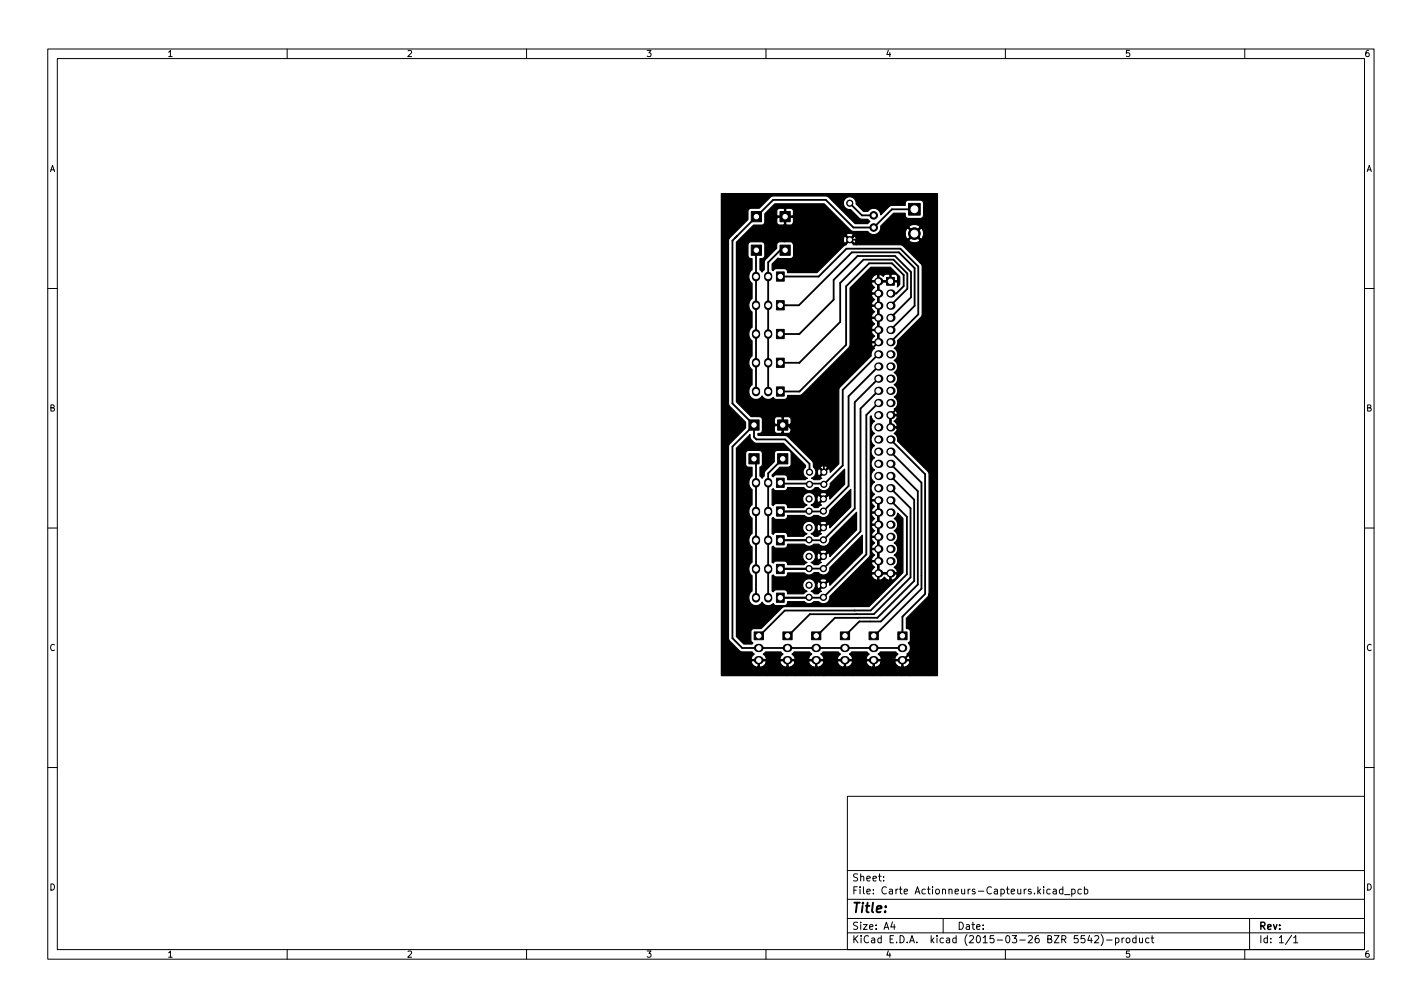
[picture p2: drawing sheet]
<svg xmlns="http://www.w3.org/2000/svg" width="297mm" height="210mm" viewBox="0 0 297 210" stroke-linecap="round" stroke-linejoin="round" font-family="sans-serif">
<defs><g id="words">
<text font-size="2.8" x="178" y="190.6">Title:</text>
<g font-size="2.1">
<text x="178" y="184">Sheet:</text>
<text x="178" y="186.7">File: Carte Actionneurs-Capteurs.kicad_pcb</text>
<text x="178" y="196.9">KiCad E.D.A. kicad (2015-03-26 BZR 5542)-product</text>
<text x="178" y="194.1">Size: A4</text>
<text x="200" y="194.1">Date:</text>
<text x="263" y="194.1">Rev:</text>
<text x="263" y="196.9">Id: 1/1</text>
</g>
<g font-size="1.8">
<text x="35" y="11.9">1</text>
<text x="85" y="11.9">2</text>
<text x="135" y="11.9">3</text>
<text x="185" y="11.9">4</text>
<text x="235" y="11.9">5</text>
<text x="285" y="11.9">6</text>
<text x="10.3" y="35.9">A</text>
<text x="285.4" y="35.9">A</text>
<text x="10.3" y="85.9">B</text>
<text x="285.4" y="85.9">B</text>
<text x="10.3" y="135.9">C</text>
<text x="285.4" y="135.9">C</text>
<text x="10.3" y="185.9">D</text>
<text x="285.4" y="185.9">D</text>
<text x="35" y="199.9">1</text>
<text x="85" y="199.9">2</text>
<text x="135" y="199.9">3</text>
<text x="185" y="199.9">4</text>
<text x="235" y="199.9">5</text>
<text x="285" y="199.9">6</text>
</g>
</g></defs>
<g fill="none" stroke="#000" stroke-width=".21">
<path d="M10 10.2h277v190.1h-277zM12 12.2h273v186.1h-273zM60 10.2v2M110 10.2v2M160 10.2v2M210 10.2v2M260 10.2v2M10 60.2h2M285 60.2h2M10 110.2h2M285 110.2h2M10 160.3h2"/>
<path d="M177 166.3h108v32h-108zM285 160.3h2M60 198.3v2M110 198.3v2M160 198.3v2M177 194.8h108M177 191.8h108M177 187.8h108M177 181.8h108M184.6 183.8v.1M184.6 183v.2M186.4 192.5l-.3 1.1h.9"/>
<path d="M186.8 193.1v1M197 191.8v3M210 198.3v2M219.4 185.7l-.5-.1-.2 .3 .1 .7h.6M220 185.7h.6l.1 .9M220.7 186l-.5 .1-.3 .2 .3 .3h.5M222 185.7l-.4-.1-.3 .3 .1 .7h.6M222 185.1v1.5M222.4 186.8h1.1M223.9 185.7l.4-.1 .3 .3-.2 .7h-.5M223.9 185.6v1.5M225.9 185.7l-.5-.1-.2 .3 .1 .7h.6"/>
<path d="M226.5 185.7l.4-.1 .3 .3-.1 .7h-.6M226.5 185.1v1.5M227.6 195.3l-.4 1.1h1M227.9 195.9v1M228.7 195.5l.5-.1 .3 .4-.9 1.1h.9M230 195.1a1.72 1.72 0 0 1 0 2.3M231.2 196.3h1.1M233 195.9h.4l.3 .2-.1 .7h-.6M233 195.9v1.5M234.4 195.9v1M234.8 195.9l-.4 .2M235.3 196l.2-.1 .4 .1 .1 .6-.1 .2-.4 .1-.2-.2z"/>
<path d="M237.3 195.9h-.4l-.3 .2 .1 .7h.6M237.3 195.4v1.5M238 195.9l.1 .9 .3 .1 .3-.2M238.7 195.9v1M240 195.9h-.4l-.3 .2 .1 .7h.6M240.4 195.9h.6M240.7 195.4v1.2l.3 .3M260 198.3v2M261 191.8v6.5M269.8 195.3l-1.3 1.9M270.2 195.8l.5-.4v1.5M270.2 196.9h.9"/>
</g>
<g fill="#000" stroke="#000" stroke-width=".21">
<path d="M156.9 44.2h2.2v2.1h-2.2zM156.9 51.2h2.2v2.1h-2.2zM162.2 56.8h1.6v1.9h-1.6zM162.9 44.2h2.2v2.1h-2.2zM162.9 51.2h2.2v2.1h-2.2zM185.2 57.9h1.6v1.7h-1.6zM189.8 42.5h2.4v2.4h-2.4zM162.2 74.8h1.6v1.9h-1.6zM162.2 68.8h1.6v1.9h-1.6zM162.2 62.8h1.6v1.9h-1.6zM156.4 87.7h2.2v2.1h-2.2zM156.4 94.7h2.2v2.2h-2.2z"/>
<path d="M162.2 80.8h1.6v1.9h-1.6zM162.2 99.8h1.6v2h-1.6zM162.4 87.7h2.2v2.1h-2.2zM162.4 94.7h2.2v2.2h-2.2zM162.2 105.8h1.6v2h-1.6zM162.2 111.8h1.6v2h-1.6zM162.2 117.8h1.6v2h-1.6zM157.5 131.9h2v1.7h-2zM162.2 123.8h1.6v2h-1.6zM163.5 131.9h2v1.7h-2zM169.5 131.9h2v1.7h-2zM175.5 131.9h2v1.7h-2z"/>
<path d="M181.5 131.9h2v1.7h-2zM187.5 131.9h2v1.7h-2z"/>
<circle cx="177.5" cy="50" r=".65"/>
<circle cx="177.5" cy="42.4" r=".65"/>
<circle cx="182.5" cy="47.5" r=".79"/>
<circle cx="182.5" cy="45" r=".79"/>
<circle cx="191" cy="48.8" r="1.22"/>
<circle cx="169.1" cy="98.6" r=".65"/>
<circle cx="172.1" cy="98.6" r=".65"/>
<circle cx="169" cy="116.2" r=".65"/>
<circle cx="169" cy="118.7" r=".65"/>
<circle cx="169" cy="110.2" r=".65"/>
<circle cx="169" cy="112.7" r=".65"/>
<circle cx="169" cy="104.2" r=".65"/>
<circle cx="169" cy="106.7" r=".65"/>
<circle cx="169.1" cy="101.1" r=".65"/>
<circle cx="172" cy="116.2" r=".65"/>
<circle cx="172" cy="118.7" r=".65"/>
<circle cx="172" cy="110.2" r=".65"/>
<circle cx="172" cy="112.7" r=".65"/>
<circle cx="172" cy="106.7" r=".65"/>
<circle cx="172" cy="104.2" r=".65"/>
<circle cx="172.1" cy="101.1" r=".65"/>
<circle cx="169" cy="124.7" r=".65"/>
<circle cx="169" cy="122.2" r=".65"/>
<circle cx="172" cy="122.2" r=".65"/>
<circle cx="172" cy="124.7" r=".65"/>
</g>
<g fill="none" stroke="#000" stroke-width="1.7">
<path d="M157.9 57.6v.3M160.5 57.6v.3M157.9 63.6v.3M157.9 69.6v.3M157.9 75.6v.3M160.5 63.6v.3M160.5 69.6v.3M160.5 75.6v.3M157.9 81.6v.3M160.5 81.6v.3M157.9 100.6v.4M157.9 106.6v.4"/>
<path d="M157.9 112.6v.4M157.9 118.6v.4M160.5 100.6v.4M160.5 106.6v.4M160.5 112.6v.4M160.5 118.6v.4M157.9 124.6v.4M158.3 135.3h.4M158.3 137.8h.4M160.5 124.6v.4M164.4 135.3h.3M164.4 137.8h.3"/>
<path d="M170.4 135.3h.3M170.4 137.8h.3M176.4 135.3h.3M176.4 137.8h.3M182.4 135.3h.3M182.4 137.8h.3M188.4 135.3h.3M188.4 137.8h.3"/>
</g>
<g fill="#000">
<circle cx="183.5" cy="58.7" r=".86"/>
<circle cx="183.5" cy="66.4" r=".86"/>
<circle cx="183.5" cy="61.3" r=".86"/>
<circle cx="183.5" cy="71.4" r=".86"/>
<circle cx="183.5" cy="76.5" r=".86"/>
<circle cx="183.5" cy="79.1" r=".86"/>
<circle cx="183.5" cy="68.9" r=".86"/>
<circle cx="183.5" cy="63.8" r=".86"/>
<circle cx="183.5" cy="74" r=".86"/>
<circle cx="186" cy="66.4" r=".86"/>
<circle cx="186" cy="68.9" r=".86"/>
<circle cx="186" cy="71.4" r=".86"/>
<circle cx="186" cy="76.5" r=".86"/>
<circle cx="186" cy="79.1" r=".86"/>
<circle cx="186" cy="61.3" r=".86"/>
<circle cx="186" cy="74" r=".86"/>
<circle cx="186" cy="63.8" r=".86"/>
<circle cx="183.5" cy="89.2" r=".86"/>
<circle cx="183.5" cy="94.3" r=".86"/>
<circle cx="183.5" cy="84.1" r=".86"/>
<circle cx="183.5" cy="96.8" r=".86"/>
<circle cx="183.5" cy="81.6" r=".86"/>
<circle cx="183.5" cy="91.8" r=".86"/>
<circle cx="183.5" cy="86.7" r=".86"/>
<circle cx="183.5" cy="99.4" r=".86"/>
<circle cx="186" cy="91.8" r=".86"/>
<circle cx="186" cy="99.4" r=".86"/>
<circle cx="186" cy="84.1" r=".86"/>
<circle cx="186" cy="86.7" r=".86"/>
<circle cx="186" cy="89.2" r=".86"/>
<circle cx="186" cy="94.3" r=".86"/>
<circle cx="186" cy="81.6" r=".86"/>
<circle cx="186" cy="96.8" r=".86"/>
<circle cx="183.5" cy="101.9" r=".86"/>
<circle cx="183.5" cy="104.5" r=".86"/>
<circle cx="183.5" cy="107" r=".86"/>
<circle cx="183.5" cy="109.5" r=".86"/>
<circle cx="183.5" cy="112.1" r=".86"/>
<circle cx="183.5" cy="114.6" r=".86"/>
<circle cx="183.5" cy="117.2" r=".86"/>
<circle cx="183.5" cy="119.7" r=".86"/>
<circle cx="186" cy="109.5" r=".86"/>
<circle cx="186" cy="117.2" r=".86"/>
<circle cx="186" cy="107" r=".86"/>
<circle cx="186" cy="101.9" r=".86"/>
<circle cx="186" cy="104.5" r=".86"/>
<circle cx="186" cy="112.1" r=".86"/>
<circle cx="186" cy="114.6" r=".86"/>
<circle cx="186" cy="119.7" r=".86"/>
</g>
<g fill="none" stroke="#000" stroke-width=".38">
<path d="M158 52.2l-.1 28.5M163 57.7h8l5.8-5.8h11.3l3.7 3.8v9.9l-5.8 5.8M164 52.2h-1l-2.5 2.6v25.9M177.5 42.4l2.5 2.6h2.5M186 58.7h-2.5v12.7l-17.3 17.3h-4.2l-4.4-4.3h-1.5l-1.6-1.7v-32l2-2h2.5l3.5-3.5h10.2l4.8 4.8h12.2l1.3-1.2 4 4v78.7l-6.3 6.3h-30.2M191 43.7h-4.7l-3.8 3.8h-4.2l-5.8-5.8h-11l-8.5 8.5v34l4.5 4.5M163 75.7h4M163 69.7h4M163 63.7h3.9l11-11h9.9l3.3 3.3v7.9l-5.1 5M167 69.7h.1M167 75.7h.1M183.5 74l-7.5 7.4v15.8l-3.9 3.9"/>
<path d="M183.5 76.5l-6.2 6.2v18.8l-5.4 5.3h-8.9M183.5 79.1l-5 4.9v22.2l-6.6 6.6h-8.9M186 61.3h1.2l1.6-1.6v-2.3l-2.5-2.4h-4.7l-4.9 4.8v12.2l-9.7 9.7h-4M186 63.8l3.5-3.5v-3.2l-2.9-2.9h-6.2l-4.9 4.9v8.1l-8.5 8.5M186 66.4l4.3-4.3v-5.3l-3.3-3.3h-7.9l-5 4.9v4.2l-7.1 7.1M195 77.7l-9 9v2.5M157 88.7h.5M157.5 95.8l.4 .4v28.6M157.5 88.7l-4.5 4.5v40.1l2 2h33.5M157.5 88.7v2.5l.5 .5h6l5.1 5.1v1.8M163.5 95.8l-3 3v26M164.5 88.7l7.6 7.6v2.3"/>
<path d="M183.5 81.6l-3.7 3.7v25.7l-7.8 7.7-9 .1h5.7l.3 .3M183.5 84.1l-2.5 2.5v29.2l-9.1 9h-8.9M186 91.8l7.2 7.2v25l-4.7 4.8v4M186 94.3l6.5 6.5v22.1l-9.8 9.9h-.2M186 99.4l5 4.9v17l-7.7 7.7h-8.9l-3.7 3.8h-.2M186 96.8l5.7 5.8v19.4l-7.7 7.8h-4.5M163.2 100.6l-.2 .2M163.3 101h8.8M168.7 106.8l.3 .3M168.7 112.8l.3 .3M168.8 101.2l.3 .3M171.5 107.1h.5"/>
<path d="M183.5 101.9v.4M183.5 104.5v15.2h2.5M186 104.5l3.4 3.4v12l-7.5 7.6h-18l-5.2 5.3h-.2M186 101.9l4.2 4.2v14.5l-7.7 7.6h-13.3l-4.5 4.6h-.2M168.7 124.8l.3 .3M178.6 127.5h-.1M179.2 129h.1M179.5 129.8l-3 3h.2M188.5 137.8h.1M188.6 137.8h-.1"/>
</g>
<path d="M161.3 102.2l.2-.2 .2 .3 .4 .2h1.8a.65 .65 0 0 0 .6-.7h3.4a1.33 1.33 0 0 0 2.4 0h.6a1.34 1.34 0 0 0 1.6 .6 1.34 1.34 0 0 0 .9-1.4l3-3v3.1l-3.1 3.1-.1-.7-.3-.1-.1 .2v-.4a1 1 0 0 0-1.5-.2l-.1 .2 .8 .8 .8-.8v.4l-1 .9v-.3l-.7-.8a1 1 0 0 0-.3 1.5h.3l.7-.7v.3l-.6 .6 .1 .2 .3 .1-.7 .6h-.8l-.7-.6a1.35 1.35 0 0 0 .7-2 1.35 1.35 0 0 0-2.2 0 1.35 1.35 0 0 0 .7 2l-.7 .6h-3.4v-.2a.65 .65 0 0 0-.6-.7h-1.8l-.4 .2-.2 .3-.2-.2zM161.3 108.2l.2-.2 .2 .3 .4 .2h1.8a.68 .68 0 0 0 .6-.9h3.5a1.28 1.28 0 0 0 2 0h.9a1.42 1.42 0 0 0 1.6 .3 1.42 1.42 0 0 0 .8-1.3l4.4-4.4v3.6l-4.4 4.4-.1-.7-.3-.1-.1 .2v-.4a1 1 0 0 0-1.5-.2l-.1 .2 .8 .8 .8-.8v.4l-1 .9v-.3l-.7-.8a1 1 0 0 0-.3 1.5h.3l.7-.7v.3l-.6 .6 .1 .2 .3 .1-.7 .6h-.8l-.7-.6a1.35 1.35 0 0 0 .7-2 1.35 1.35 0 0 0-2.2 0 1.35 1.35 0 0 0 .7 2l-.7 .6h-3.4v-.2a.65 .65 0 0 0-.6-.7h-1.8l-.4 .2-.2 .3-.2-.2zM161.3 114.2l.2-.2 .2 .3 .4 .2h1.8a.68 .68 0 0 0 .6-.9h3.5a1.28 1.28 0 0 0 2 0h1a1.33 1.33 0 0 0 1.6 .4 1.33 1.33 0 0 0 .7-1.4l5.6-5.6v3.6l-5.6 5.6-.1-.7-.3-.1-.1 .2v-.4a1 1 0 0 0-1.5-.2l-.1 .2 .8 .8 .8-.8v.4l-1 .9v-.3l-.7-.8a.99 .99 0 0 0-.3 1.5h.3l.7-.7v.3l-.6 .6 .1 .3h.3l-.7 .5h-.8l-.7-.4a1.35 1.35 0 0 0 .7-2.1 1.35 1.35 0 0 0-2.2 0 1.35 1.35 0 0 0 .7 2.1l-.7 .4h-3.4v-.1a.65 .65 0 0 0-.6-.7h-1.8l-.4 .2-.2 .3-.2-.2zM161.3 120.2l.2-.2 .2 .3 .4 .2h1.8a.68 .68 0 0 0 .6-.9h3.5a1.3 1.3 0 0 0 2.1-.1h.8a1.34 1.34 0 0 0 1.6 .5 1.34 1.34 0 0 0 .8-1.4l6.8-6.8v3.6l-6.8 6.8-.1-.7-.3-.1-.1 .2v-.4a1 1 0 0 0-1.5-.2l-.1 .2 .8 .8 .8-.8v.4l-1 .9v-.3l-.7-.8a.99 .99 0 0 0-.3 1.5h.3l.7-.7v.3l-.6 .6 .1 .3h.3l-.7 .6h-.8l-.7-.5a1.35 1.35 0 0 0 .7-2.1 1.35 1.35 0 0 0-2.2 0 1.35 1.35 0 0 0 .7 2.1l-.7 .5h-3.4v-.2a.65 .65 0 0 0-.6-.7h-1.8l-.4 .2-.2 .3-.2-.2zM153.8 93.6l2.9-2.9v.5a1.72 1.72 0 0 0 1.3 1.4h5.7l4.6 4.6v.3l-.3 .3a1.33 1.33 0 0 0 .7 2.1l-.5 .3h-3.7v-.4a.65 .65 0 0 0-.6-.7h-1.8l-.4 .2-.2 .3-.2-.2v-.2l1.6-1.6h1.7a.65 .65 0 0 0 .7-.7v-2.2l-.2-.5-.5-.2h-2.2a.65 .65 0 0 0-.7 .7v1.7l-1.8 1.9-.2 .2-.1 .9-.4 .5-.5-.5v-1.9l.4-.1 .2-.5-.1-2.5-.6-.4h-2.2a.65 .65 0 0 0-.7 .7l.1 2.5 .3 .3 1 .1v1.8l-.2 .2a1.84 1.84 0 0 0 .2 2.6v3.2l-.2 .2a1.84 1.84 0 0 0 .2 2.6v3.2l-.2 .2a1.85 1.85 0 0 0 .2 2.6v3.2l-.2 .2a1.85 1.85 0 0 0 .2 2.6v3.2l-.2 .2a1.64 1.64 0 0 0-.2 2.2 1.64 1.64 0 0 0 2.3 .2l.2-.3 .2 .3a1.49 1.49 0 0 0 2.1 0l.2 .3 .4 .2 2-.1a.71 .71 0 0 0 .4-.8h3.5l.2 .3a1.3 1.3 0 0 0 1.8-.3h1l.2 .3a1.35 1.35 0 0 0 1.5 0 1.35 1.35 0 0 0 .6-1.3l8.4-8.5 .1-29.1 .2-.2 .1 .5 .6 .7-.3 .2a1.47 1.47 0 0 0 .3 2.3 1.45 1.45 0 0 0 0 2.5 1.45 1.45 0 0 0 0 2.6 1.45 1.45 0 0 0 0 2.5 1.45 1.45 0 0 0 0 2.6 1.45 1.45 0 0 0 0 2.5l-.5 .5-.2 .4 .1 .2h1.5v15.3h3.7l.2-.2-.2-.5-.5-.5 .3-.2a1.47 1.47 0 0 0-.3-2.3 1.45 1.45 0 0 0 0-2.5 1.45 1.45 0 0 0 0-2.6 1.45 1.45 0 0 0 0-2.5l.6-.7 .1-.5 1.1 1.1v11.4l-1.1 1.1-.2-.9h-1.2v1.2a1.13 1.13 0 0 0 1.4-.9v.6l-1.6 1.6v-2.5h-2.3v1.2l.2 .2 .6-.3 .3-.4 .4 .4 .5 .3 .3-.2v1.3l-2.6 2.5v-20.2h-1.2l-.1 .2 .2 .4 .5 .5-.5 .5-.2 .4 .1 .3h1.2v.2h-1.2l-.1 .3 .2 .4 .5 .5-.5 .5-.2 .4 .1 .2h1.2v.3h-1.2l-.1 .2 .2 .4 .5 .5-.5 .5-.2 .4 .1 .3h1.2v.2h-1.2l-.1 .2 .2 .5 .5 .5-.5 .5-.2 .4 .1 .2h1.2v.3h-1.2l-.1 .2 .2 .4 .5 .5-.5 .5-.2 .4 .1 .2h1.2v.3h-1.2l-.1 .2 .2 .4 .5 .5-.5 .5-.2 .5 .1 .2h1.2v.2h-1.2l-.1 .3a1.13 1.13 0 0 0 1.3 .9v3.8l-1.8 1.8-17.9 .1-4.6 4.5h-1.5l-.5 .2-.2 .5v1.7l.2 .5 .3 .1-.2 .3h-1.7l-1.6-1.6zM150.7 40.4h45.1v100.7h-1.7v-42.1l-.3-.6-.9-.9v-48.4v-.8l-.2-.6-.3-.1-.2 .2v-.4a1.43 1.43 0 0 0-2.4 0l1.2 1.2 1.2-1.2v.4l-1 1 1.2 1.1 .3-.1 .2-.7v48.4l-5.4-5.4-.1-.9-.6-.7 .1-.1a1.47 1.47 0 0 0-.1-2.4l.5-.5 .2-.5-.2-.2h-1.2v2.3h1.2l.2-.2v.7l-.2-.2h-1.4v-2.8h1.4l.2-.3-.2-.4-.5-.5 .3-.2a1.47 1.47 0 0 0-.3-2.3 1.45 1.45 0 0 0 0-2.6 1.45 1.45 0 0 0 0-2.5 1.45 1.45 0 0 0 0-2.5 1.45 1.45 0 0 0 0-2.6 1.36 1.36 0 0 0 .7-1.6l4.9-4.9 .2-.6v-9.9l-.4-.8v-4.8l-1.2-1.1-.2 .1v-.3l-1.1-1.2-.3 .1a1.54 1.54 0 0 0 .3 2.2l1.1-1.1v.3l-1 1 .2 .3a1.54 1.54 0 0 0 2.2-.3v4.8l-3.8-3.7-9.5-.1-.1-1.4-.1-.3-.3-.1-.1 .2-.1-.6a.95 .95 0 0 0-1.4 .2l.7 .8 .8-.8v.4l-.6 .5 .7 .8 .3-.1 .2-.5v.9h-.7l-.7-.9-.2 .2v-.4l-.7-.7a.99 .99 0 0 0-.3 1.4l.3 .1 .7-.8v.4l-.5 .7-.6 .2-5.5 5.6h-6.2v-.2a.65 .65 0 0 0-.6-.6h-1.8l-.4 .2-.2 .2-.2-.2v-1.2l1.2-1.2 .4 .1h2.2a.65 .65 0 0 0 .7-.6v-8.4a1.26 1.26 0 0 0-.3-1.4l-1.2-.1-.2 .1v1.5h1.5l.2-.1v.5l-.2-.1h-1.5v1.4l.2 .2h.9l.6-.5v4.6a.63 .63 0 0 0-.7-.6h-1.2v-6.9l-.2-.1-1.2 .1a1.26 1.26 0 0 0-.3 1.4l.2 .1h1.5v.3h-1.5l-.2 .1v.7a.65 .65 0 0 0 .6 .8h.9l.2-.2v3.7h-1a.65 .65 0 0 0-.7 .6v.7l-2.5 2.7-.1 1.8-.4 .5-.5-.5v-2.3a.77 .77 0 0 0 1.1-.6v-2.3l-.2-.4-.5-.2h-2.2a.65 .65 0 0 0-.7 .6l.1 2.5a.72 .72 0 0 0 .8 .4v2.3l-.2 .2a1.84 1.84 0 0 0 .2 2.6v3.2l-.2 .2a1.84 1.84 0 0 0 .2 2.6v3.2l-.2 .2a1.84 1.84 0 0 0 .2 2.6v3.2l-.2 .2a1.84 1.84 0 0 0 .2 2.6v3.2l-.2 .2a1.64 1.64 0 0 0-.2 2.3 1.64 1.64 0 0 0 2.3 .2l.2-.3 .2 .3a1.49 1.49 0 0 0 2.1 0l.2 .2 .4 .2h2a.71 .71 0 0 0 .4-.8h2.5l.6-.3 9.9-10 .1-12.2 4.3-4.3h4.1l1.9 2v1.6l-.5 .5 .1-1.4a.93 .93 0 0 0-.5-1.3h-.7l-.2 .2v1.2h1.2l.2-.1v.5l-.2-.1h-1.4v-1.5l-.2-.2h-.7l-.5 .5-.7-.4-.2 .1v1.2h2.3v.3h-2.3v12.7h-.3v-14.2a1.01 1.01 0 0 0-1.2 1.2h1.2v.3h-1.2l-.1 .2 .2 .4 .5 .5-.5 .5-.2 .4 .1 .3h1.2v.2h-1.2l-.1 .2 .2 .5 .5 .5-.5 .4-.2 .5 .1 .2h1.2v.2h-1.2l-.1 .3 .2 .4 .5 .5-.5 .5-.2 .4 .1 .2h1.2v.3h-1.2l-.1 .2 .2 .4 .5 .5-.5 .5-.2 .4 .1 .3h1.2v.2h-1.2l-.1 .3 .2 .4 .5 .5-.5 .5-.2 .4 .1 .2h1.2v.3h-1.2l-.1 .2 .2 .4 .5 .5a1.37 1.37 0 0 0-.7 1.6l-6.7 6.8-.1 15.7-1.8 1.8-.1-.7-.3-.1-.2 .2v-.6a.95 .95 0 0 0-1.5 .3l.8 .7 .7-.7v.3l-.9 .9v-.3l-.7-.8a.99 .99 0 0 0-.3 1.5h.3l.7-.7v.3l-.6 .6 .1 .3 .3 .1-.5 .3h-1.2l-.5-.3 .3-.2a1.34 1.34 0 0 0 .1-2.2v-.7l-.2-.5-4.4-4.5v-3.3a1.26 1.26 0 0 0-.3-1.4l-1.2-.1-.2 .2v1.4h1.5l.2-.1v.5l-.2-.1h-1.5v1.4l.2 .2h.9l.6-.5v1.8a1.68 1.68 0 0 0-1.9-.9v-3.7l-.2-.2h-.9a.65 .65 0 0 0-.6 .8v.7l.2 .1h1.5v.3h-1.5l-.2 .1a1.26 1.26 0 0 0 .3 1.4l1.2 .1 .2-.2v.6h-5.1v-.4h.3a.65 .65 0 0 0 .7-.6v-2.3l-.2-.4-.5-.2h-1.7l-3.1-3.1v-33.3l3.6-3.6h1.7a.65 .65 0 0 0 .7-.6v-1.8l2-2h10.4l5.8 5.7h3.3a1.5 1.5 0 0 0 1.8 .6 1.5 1.5 0 0 0 .9-1.7l2.7-2.7h2.4a.8 .8 0 0 0 .6 1.1h2.6l.4-.2 .2-.4v-2.6a.65 .65 0 0 0-.6-.6h-2.8a.85 .85 0 0 0-.4 1.1h-3.1l-2 2a1.48 1.48 0 0 0-1.1-1.4 1.48 1.48 0 0 0-1.6 .6h-.9l-1.6-1.5a1.35 1.35 0 0 0-1.2-1.5 1.35 1.35 0 0 0-1.5 1.4 1.35 1.35 0 0 0 1.6 1.3l2 1.9 1.6 .1 .4 .4-.4 .5h-2.7l-5.8-5.7h-11.6l-2.6 2.5h-1.7l-.5 .2-.2 .4v1.7l-4 4.1v34.3l.2 .6 3.3 3.3v1.2l-3.3 3.4-.2 .5v40.1l.2 .5 2.3 2.3h2.4l.5 .5-.4 .3-.3 .6 .1 .2h3l.1-.2-.2-.6-.5-.3 .5-.5h3.2l.5 .5-.4 .3-.3 .6 .1 .2h3l.1-.2-.2-.6-.5-.3 .5-.5h3.2l.5 .5-.4 .3-.3 .6 .1 .2h3l.1-.2-.2-.6-.5-.3 .5-.5h3.2l.5 .5-.4 .3-.3 .6 .1 .2h3l.1-.2-.2-.6-.5-.3 .5-.5h3.2l.5 .5-.4 .3-.3 .6 .1 .2h3l.1-.2-.2-.6-.5-.3 .5-.5h3.2l.5 .5-.4 .3-.3 .6 .1 .2h3l.1-.2-.2-.6-.5-.3 .4-.2a1.49 1.49 0 0 0-.1-2.2l.3-.1 .2-.5-.1-2a.71 .71 0 0 0-.8-.4v-2.1l4.5-4.5 .3-.6v17.1h-4v-2.9l-.1-.2h-1.4v1.2a1.16 1.16 0 0 0 1.5-1v2.9h-1.7v-3.1h-1.4l-.1 .2a1.49 1.49 0 0 0 1.2 1.1l.3-.1v1.9h-4.3v-2.9l-.1-.2h-1.4v1.2l.3 .1a1.49 1.49 0 0 0 1.2-1.1v2.9h-1.7v-3.1h-1.4l-.1 .2a1.49 1.49 0 0 0 1.2 1.1l.3-.1v1.9h-4.3v-2.9l-.1-.2h-1.4v1.2l.3 .1a1.49 1.49 0 0 0 1.2-1.1v2.9h-1.7v-3.1h-1.4l-.1 .2a1.49 1.49 0 0 0 1.2 1.1l.3-.1v1.9h-4.3v-2.9l-.1-.2h-1.4v1.2l.3 .1a1.49 1.49 0 0 0 1.2-1.1v2.9h-1.7v-3.1h-1.4l-.1 .2a1.49 1.49 0 0 0 1.2 1.1l.3-.1v1.9h-4.3v-2.9l-.1-.2h-1.4v1.2l.3 .1a1.49 1.49 0 0 0 1.2-1.1v2.9h-1.7v-3.1h-1.4l-.1 .2a1.49 1.49 0 0 0 1.2 1.1l.3-.1v1.9h-4.3v-2.9l-.1-.2h-1.4v1.2l.3 .1a1.49 1.49 0 0 0 1.2-1.1v2.9h-1.7v-3.1h-1.4l-.1 .2a1.49 1.49 0 0 0 1.2 1.1l.3-.1v1.9h-7.7z" fill="#000" stroke="#000" stroke-width=".25"/>
<g fill="#fff" stroke="#fff" stroke-width=".21">
<circle cx="182.5" cy="47.5" r=".36"/>
<circle cx="182.5" cy="45" r=".36"/>
<circle cx="163" cy="81.7" r=".46"/>
<circle cx="160.5" cy="81.7" r=".46"/>
<circle cx="157.9" cy="81.7" r=".46"/>
<circle cx="163" cy="75.7" r=".46"/>
<circle cx="160.5" cy="75.7" r=".46"/>
<circle cx="157.9" cy="75.7" r=".46"/>
<circle cx="163" cy="69.7" r=".46"/>
<circle cx="160.5" cy="69.7" r=".46"/>
<circle cx="157.9" cy="69.7" r=".46"/>
<circle cx="163" cy="63.7" r=".46"/>
<circle cx="160.5" cy="63.7" r=".46"/>
<circle cx="157.9" cy="63.7" r=".46"/>
<circle cx="163" cy="57.7" r=".46"/>
<circle cx="160.5" cy="57.7" r=".46"/>
<circle cx="157.9" cy="57.7" r=".46"/>
<circle cx="163" cy="100.8" r=".46"/>
<circle cx="160.5" cy="100.8" r=".46"/>
<circle cx="157.9" cy="100.8" r=".46"/>
<circle cx="163" cy="106.8" r=".46"/>
<circle cx="160.5" cy="106.8" r=".46"/>
<circle cx="157.9" cy="106.8" r=".46"/>
<circle cx="163" cy="112.8" r=".46"/>
<circle cx="160.5" cy="112.8" r=".46"/>
<circle cx="157.9" cy="112.8" r=".46"/>
<circle cx="163" cy="118.8" r=".46"/>
<circle cx="160.5" cy="118.8" r=".46"/>
<circle cx="157.9" cy="118.8" r=".46"/>
<circle cx="163" cy="124.8" r=".46"/>
<circle cx="160.5" cy="124.8" r=".46"/>
<circle cx="157.9" cy="124.8" r=".46"/>
<circle cx="188.5" cy="132.8" r=".46"/>
<circle cx="188.5" cy="135.3" r=".46"/>
<circle cx="188.5" cy="137.8" r=".46"/>
<circle cx="182.5" cy="132.8" r=".46"/>
<circle cx="182.5" cy="135.3" r=".46"/>
<circle cx="182.5" cy="137.8" r=".46"/>
<circle cx="176.5" cy="132.8" r=".46"/>
<circle cx="176.5" cy="135.3" r=".46"/>
<circle cx="176.5" cy="137.8" r=".46"/>
<circle cx="170.5" cy="132.8" r=".46"/>
<circle cx="170.5" cy="135.3" r=".46"/>
<circle cx="170.5" cy="137.8" r=".46"/>
<circle cx="164.5" cy="132.8" r=".46"/>
<circle cx="164.5" cy="135.3" r=".46"/>
<circle cx="164.5" cy="137.8" r=".46"/>
<circle cx="158.5" cy="132.8" r=".46"/>
<circle cx="158.5" cy="135.3" r=".46"/>
<circle cx="158.5" cy="137.8" r=".46"/>
<circle cx="157.5" cy="88.7" r=".46"/>
<circle cx="158" cy="45.2" r=".46"/>
<circle cx="191" cy="43.7" r=".71"/>
<circle cx="191" cy="48.8" r=".71"/>
<circle cx="163.5" cy="88.7" r=".46"/>
<circle cx="164" cy="45.2" r=".46"/>
<circle cx="186" cy="58.7" r=".46"/>
<circle cx="183.5" cy="58.7" r=".46"/>
<circle cx="186" cy="61.3" r=".46"/>
<circle cx="183.5" cy="61.3" r=".46"/>
<circle cx="186" cy="63.8" r=".46"/>
<circle cx="183.5" cy="63.8" r=".46"/>
<circle cx="186" cy="66.4" r=".46"/>
<circle cx="183.5" cy="66.4" r=".46"/>
<circle cx="186" cy="68.9" r=".46"/>
<circle cx="183.5" cy="68.9" r=".46"/>
<circle cx="186" cy="71.4" r=".46"/>
<circle cx="183.5" cy="71.4" r=".46"/>
<circle cx="186" cy="74" r=".46"/>
<circle cx="183.5" cy="74" r=".46"/>
<circle cx="186" cy="76.5" r=".46"/>
<circle cx="183.5" cy="76.5" r=".46"/>
<circle cx="186" cy="79.1" r=".46"/>
<circle cx="183.5" cy="79.1" r=".46"/>
<circle cx="186" cy="81.6" r=".46"/>
<circle cx="183.5" cy="81.6" r=".46"/>
<circle cx="186" cy="84.1" r=".46"/>
<circle cx="183.5" cy="84.1" r=".46"/>
<circle cx="186" cy="86.7" r=".46"/>
<circle cx="183.5" cy="86.7" r=".46"/>
<circle cx="186" cy="89.2" r=".46"/>
<circle cx="183.5" cy="89.2" r=".46"/>
<circle cx="186" cy="91.8" r=".46"/>
<circle cx="183.5" cy="91.8" r=".46"/>
<circle cx="186" cy="94.3" r=".46"/>
<circle cx="183.5" cy="94.3" r=".46"/>
<circle cx="186" cy="96.8" r=".46"/>
<circle cx="183.5" cy="96.8" r=".46"/>
<circle cx="186" cy="99.4" r=".46"/>
<circle cx="183.5" cy="99.4" r=".46"/>
<circle cx="186" cy="101.9" r=".46"/>
<circle cx="183.5" cy="101.9" r=".46"/>
<circle cx="186" cy="104.5" r=".46"/>
<circle cx="183.5" cy="104.5" r=".46"/>
<circle cx="186" cy="107" r=".46"/>
<circle cx="183.5" cy="107" r=".46"/>
<circle cx="186" cy="109.5" r=".46"/>
<circle cx="183.5" cy="109.5" r=".46"/>
<circle cx="186" cy="112.1" r=".46"/>
<circle cx="183.5" cy="112.1" r=".46"/>
<circle cx="186" cy="114.6" r=".46"/>
<circle cx="183.5" cy="114.6" r=".46"/>
<circle cx="186" cy="117.2" r=".46"/>
<circle cx="183.5" cy="117.2" r=".46"/>
<circle cx="186" cy="119.7" r=".46"/>
<circle cx="183.5" cy="119.7" r=".46"/>
<circle cx="164" cy="52.2" r=".46"/>
<circle cx="163.5" cy="95.8" r=".46"/>
<circle cx="157.5" cy="95.8" r=".46"/>
<circle cx="169.1" cy="98.6" r=".36"/>
<circle cx="169.1" cy="101.1" r=".36"/>
<circle cx="172.1" cy="98.6" r=".36"/>
<circle cx="172.1" cy="101.1" r=".36"/>
<circle cx="169" cy="104.2" r=".36"/>
<circle cx="169" cy="106.7" r=".36"/>
<circle cx="172" cy="104.2" r=".36"/>
<circle cx="172" cy="106.7" r=".36"/>
<circle cx="169" cy="110.2" r=".36"/>
<circle cx="169" cy="112.7" r=".36"/>
<circle cx="172" cy="110.2" r=".36"/>
<circle cx="172" cy="112.7" r=".36"/>
<circle cx="169" cy="116.2" r=".36"/>
<circle cx="169" cy="118.7" r=".36"/>
<circle cx="172" cy="116.2" r=".36"/>
<circle cx="172" cy="118.7" r=".36"/>
<circle cx="169" cy="122.2" r=".36"/>
<circle cx="169" cy="124.7" r=".36"/>
<circle cx="172" cy="122.2" r=".36"/>
<circle cx="172" cy="124.7" r=".36"/>
<circle cx="177.5" cy="50" r=".36"/>
<circle cx="177.5" cy="42.4" r=".36"/>
<circle cx="158" cy="52.2" r=".46"/>
</g>
<use href="#words"/>
</svg>
